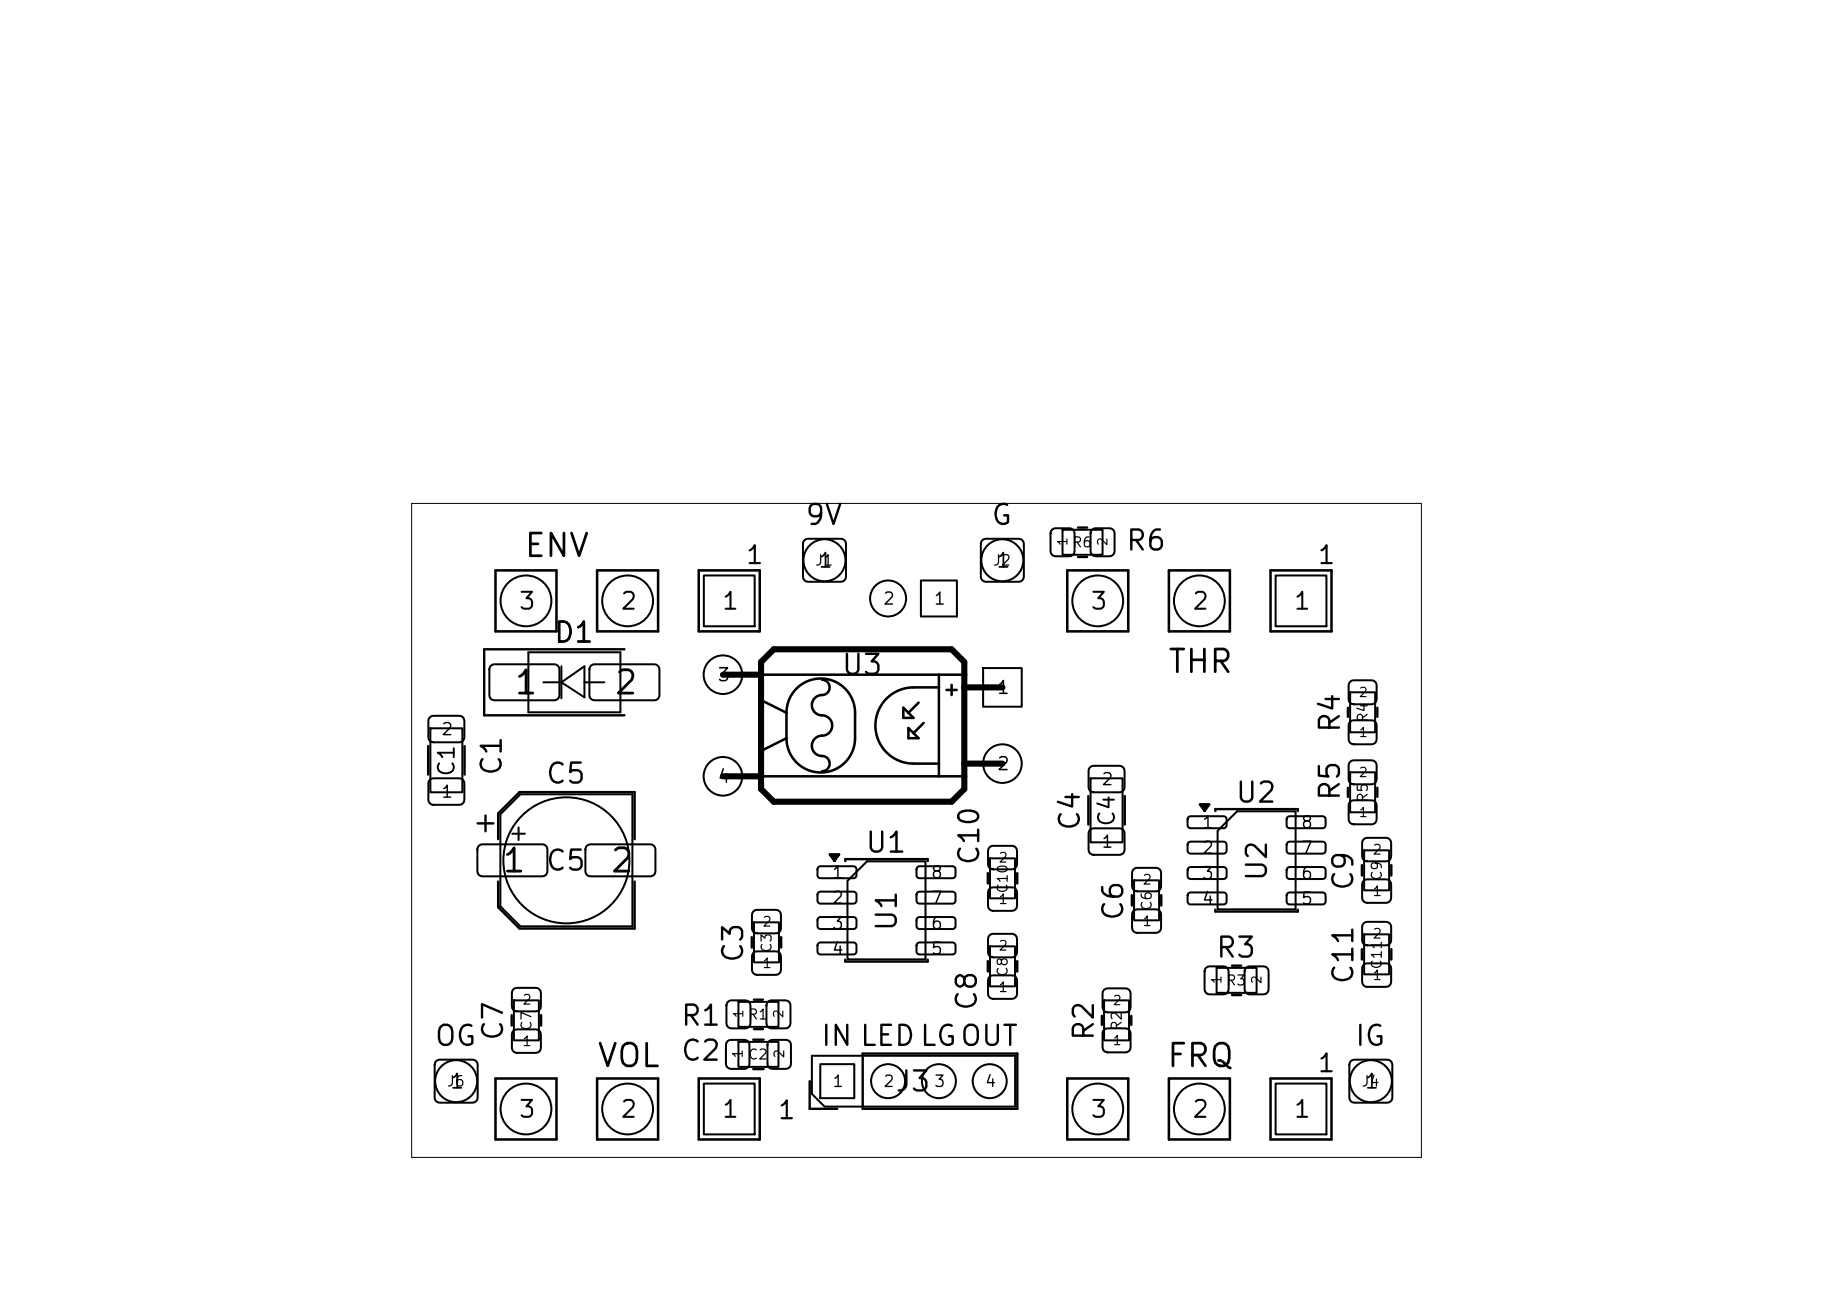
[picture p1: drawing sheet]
<svg xmlns="http://www.w3.org/2000/svg" width="297mm" height="210mm" viewBox="0 0 297 210" stroke-linecap="round" stroke-linejoin="round" font-family="sans-serif">
<defs><g id="words">
<g font-size="3.8">
<text x="83.1" y="113.5">1</text>
<text x="99.3" y="113.5">2</text>
<text x="81.1" y="142.3">1</text>
<text x="98.6" y="142.3">2</text>
</g>
<g font-size="3.7">
<text x="84.7" y="91.2">ENV</text>
<text x="189" y="110">THR</text>
<text x="96.5" y="173.8">VOL</text>
<text x="188.8" y="173.8">FRQ</text>
</g>
<g font-size="3.2">
<text x="130.3" y="85.9">9V</text>
<text x="160.4" y="85.9">G</text>
<text x="182.2" y="90">R6</text>
<text x="89.5" y="104.9">D1</text>
<text x="136.1" y="110.2">U3</text>
<text x="217.9" y="119" transform="rotate(-90 217.9 119)">R4</text>
<text x="82.1" y="126" transform="rotate(-90 82.1 126)">C1</text>
<text x="88.2" y="127.8">C5</text>
<text x="200" y="130.9">U2</text>
<text x="217.9" y="130" transform="rotate(-90 217.9 130)">R5</text>
<text x="175.8" y="134.9" transform="rotate(-90 175.8 134.9)">C4</text>
<text x="88.2" y="141.9">C5</text>
<text x="140" y="139">U1</text>
<text x="159.5" y="140.5" transform="rotate(-90 159.5 140.5)">C10</text>
<text x="206.1" y="143.1" transform="rotate(-90 206.1 143.1)">U2</text>
<text x="182.8" y="149.5" transform="rotate(-90 182.8 149.5)">C6</text>
<text x="220.1" y="144.6" transform="rotate(-90 220.1 144.6)">C9</text>
<text x="146.1" y="151.2" transform="rotate(-90 146.1 151.2)">U1</text>
<text x="196.8" y="156">R3</text>
<text x="121.2" y="156.3" transform="rotate(-90 121.2 156.3)">C3</text>
<text x="220.1" y="159.8" transform="rotate(-90 220.1 159.8)">C11</text>
<text x="110.1" y="167">R1</text>
<text x="159.1" y="164.1" transform="rotate(-90 159.1 164.1)">C8</text>
<text x="70.2" y="170.3">OG</text>
<text x="82.3" y="168.9" transform="rotate(-90 82.3 168.9)">C7</text>
<text x="110.1" y="172.7">C2</text>
<text x="132.8" y="170.3">IN LEDLGOUT</text>
<text x="178" y="168.9" transform="rotate(-90 178 168.9)">R2</text>
<text x="219.3" y="170.3">IG</text>
<text x="144.8" y="177.7">J3</text>
</g>
<g font-size="2.9">
<text x="120.6" y="92.1">1</text>
<text x="213.3" y="92.1">1</text>
<text x="213.3" y="174.5">1</text>
<text x="125.8" y="182.1">1</text>
</g>
<g font-size="2.7">
<text x="83.9" y="99.5">3</text>
<text x="100.3" y="99.5">2</text>
<text x="116.8" y="99.5">1</text>
<text x="176.5" y="99.5">3</text>
<text x="193" y="99.5">2</text>
<text x="209.4" y="99.5">1</text>
<text x="83.9" y="181.8">3</text>
<text x="100.3" y="181.8">2</text>
<text x="116.8" y="181.8">1</text>
<text x="176.5" y="181.8">3</text>
<text x="193" y="181.8">2</text>
<text x="209.4" y="181.8">1</text>
</g>
<g font-size="2.6">
<text x="74.3" y="126.1" transform="rotate(-90 74.3 126.1)">C1</text>
<text x="181.3" y="134.2" transform="rotate(-90 181.3 134.2)">C4</text>
</g>
<g font-size="2.3">
<text x="132.4" y="92.6">1</text>
<text x="161.2" y="92.6">1</text>
<text x="72.7" y="177">1</text>
<text x="221" y="177">1</text>
</g>
<g font-size="2.1">
<text x="116.1" y="110.9">3</text>
<text x="161.4" y="113">1</text>
<text x="161.4" y="125.3">2</text>
<text x="116.1" y="127.4">4</text>
</g>
<g font-size="1.9">
<text x="142.9" y="98.5">2</text>
<text x="151.2" y="98.5">1</text>
<text x="71.3" y="119.6">2</text>
<text x="71.3" y="129.8">1</text>
<text x="178.3" y="127.7">2</text>
<text x="178.3" y="137.9">1</text>
<text x="194.6" y="134.7">1</text>
<text x="210.7" y="134.7">8</text>
<text x="134.6" y="142.8">1</text>
<text x="150.7" y="142.8">8</text>
<text x="194.6" y="138.8">2</text>
<text x="194.6" y="143">3</text>
<text x="210.7" y="143">6</text>
<text x="210.7" y="138.8">7</text>
<text x="134.6" y="146.9">2</text>
<text x="150.7" y="146.9">7</text>
<text x="194.6" y="147.1">4</text>
<text x="210.7" y="147.1">5</text>
<text x="134.6" y="151.1">3</text>
<text x="134.6" y="155.2">4</text>
<text x="150.7" y="155.2">5</text>
<text x="150.7" y="151.1">6</text>
</g>
<g font-size="1.8">
<text x="134.7" y="176.6">1</text>
<text x="143" y="176.6">2</text>
<text x="151.2" y="176.6">3</text>
<text x="159.4" y="176.6">4</text>
</g>
<g font-size="1.7">
<text x="131.9" y="92.1">J1</text>
<text x="160.7" y="92.1">J2</text>
<text x="72.2" y="176.5">J6</text>
<text x="220.5" y="176.5">J4</text>
</g>
<g font-size="1.6">
<text x="173.6" y="89.1">R6</text>
<text x="222" y="117.2" transform="rotate(-90 222 117.2)">R4</text>
<text x="222" y="130.2" transform="rotate(-90 222 130.2)">R5</text>
<text x="161.7" y="140.2">2</text>
<text x="185" y="143.7">2</text>
<text x="222.3" y="138.9">2</text>
<text x="224.3" y="142.8" transform="rotate(-90 224.3 142.8)">C9</text>
<text x="161.7" y="146.9">1</text>
<text x="163.7" y="144.9" transform="rotate(-90 163.7 144.9)">C10</text>
<text x="187" y="147.7" transform="rotate(-90 187 147.7)">C6</text>
<text x="222.3" y="145.6">1</text>
<text x="123.4" y="150.5">2</text>
<text x="125.4" y="154.5" transform="rotate(-90 125.4 154.5)">C3</text>
<text x="161.7" y="154.4">2</text>
<text x="185" y="150.5">1</text>
<text x="222.3" y="152.5">2</text>
<text x="123.4" y="157.3">1</text>
<text x="161.7" y="161.2">1</text>
<text x="163.7" y="158.4" transform="rotate(-90 163.7 158.4)">C8</text>
<text x="198.6" y="160.1">R3</text>
<text x="222.3" y="159.2">1</text>
<text x="224.3" y="157.2" transform="rotate(-90 224.3 157.2)">C11</text>
<text x="84.5" y="163.2">2</text>
<text x="86.5" y="167.2" transform="rotate(-90 86.5 167.2)">C7</text>
<text x="121.1" y="165.6">R1</text>
<text x="182.2" y="167.2" transform="rotate(-90 182.2 167.2)">R2</text>
<text x="84.5" y="169.9">1</text>
<text x="120.7" y="171.6" transform="rotate(-90 120.7 171.6)">1</text>
<text x="121.1" y="172.1">C2</text>
<text x="127.5" y="171.6" transform="rotate(-90 127.5 171.6)">2</text>
</g>
<g font-size="1.5">
<text x="173.3" y="88.6" transform="rotate(-90 173.3 88.6)">1</text>
<text x="179.8" y="88.6" transform="rotate(-90 179.8 88.6)">2</text>
<text x="220" y="113.3">2</text>
<text x="220" y="119.8">1</text>
<text x="220" y="126.3">2</text>
<text x="220" y="132.8">1</text>
<text x="198.3" y="159.6" transform="rotate(-90 198.3 159.6)">1</text>
<text x="204.8" y="159.6" transform="rotate(-90 204.8 159.6)">2</text>
<text x="120.8" y="165.1" transform="rotate(-90 120.8 165.1)">1</text>
<text x="127.3" y="165.1" transform="rotate(-90 127.3 165.1)">2</text>
<text x="180.2" y="163.3">2</text>
<text x="180.2" y="169.7">1</text>
</g>
</g></defs>
<g fill="none" stroke="#000" stroke-width=".32">
<path d="M114 93.3h8.3v8.2h-8.3zM130.3 87.5l.6-.2h5.4a.81 .81 0 0 1 .8 .8v5.4a.81 .81 0 0 1-.8 .8h-5.4a.81 .81 0 0 1-.8-.8v-5.4zM149.2 94.1h5.8v5.8h-5.8zM159.2 87.5l.5-.2h5.4a.81 .81 0 0 1 .8 .8v5.4a.81 .81 0 0 1-.8 .8h-5.4a.81 .81 0 0 1-.8-.8v-5.4zM170.5 85.8l.5-.2h2.3a.81 .81 0 0 1 .8 .8v2.9a.81 .81 0 0 1-.8 .8h-2.3a.81 .81 0 0 1-.8-.8v-2.9zM172.2 85.8h6.4v4.1h-6.4zM176.9 85.8l.6-.2h2.3a.81 .81 0 0 1 .8 .8v2.9a.81 .81 0 0 1-.8 .8h-2.3a.81 .81 0 0 1-.8-.8v-2.9zM206.7 93.3h8.2v8.2h-8.2zM69.6 116.2l.6-.2h4.2a.81 .81 0 0 1 .8 .8v2.7a.81 .81 0 0 1-.8 .8h-4.2a.81 .81 0 0 1-.8-.8v-2.7zM69.7 118h5.2v10.4h-5.2zM79.5 107.9l.6-.3h9.7a.81 .81 0 0 1 .8 .9v4.2a.81 .81 0 0 1-.8 .8h-9.7a.81 .81 0 0 1-.8-.8v-4.2zM85.6 105.7h14.9v9.7h-14.9z"/>
<path d="M88 110.6h3M91 108v5.2M91 110.6l3.7-2.6v5zM94.7 110.6h3.2M95.7 107.9l.6-.3h9.7a.81 .81 0 0 1 .8 .9v4.2a.81 .81 0 0 1-.8 .8h-9.7a.81 .81 0 0 1-.8-.8v-4.2zM159.3 108.3h6.3v6.2h-6.3zM218.8 117l.5-.3h2.9a.81 .81 0 0 1 .9 .8v2.3a.81 .81 0 0 1-.9 .8h-2.9a.81 .81 0 0 1-.8-.8v-2.3zM218.8 110.5l.5-.3h2.9a.81 .81 0 0 1 .9 .8v2.3a.81 .81 0 0 1-.9 .8h-2.9a.81 .81 0 0 1-.8-.8v-2.3zM218.8 112.2h4v6.5h-4zM69.6 126.4l.6-.3h4.2a.81 .81 0 0 1 .8 .8v2.7a.81 .81 0 0 1-.8 .8h-4.2a.81 .81 0 0 1-.8-.8v-2.7zM77.6 137.1l.6-.3h9.7a.81 .81 0 0 1 .8 .8v3.6a.81 .81 0 0 1-.8 .8h-9.7a.81 .81 0 0 1-.9-.8v-3.6zM81.1 132l3.2-3.3h18.2v21.4h-18.2l-3.2-3.2z"/>
<path d="M83 135.1h2M84 134.1v2M95.1 137.1l.6-.3h9.7a.81 .81 0 0 1 .8 .8v3.6a.81 .81 0 0 1-.8 .8h-9.7a.81 .81 0 0 1-.8-.8v-3.6zM140.5 139.6h9.5v15.9h-12.7v-12.8zM160.3 137.3l.6-.2h3.1a.81 .81 0 0 1 .8 .8v2.2a.81 .81 0 0 1-.8 .8h-3.1a.81 .81 0 0 1-.8-.8v-2.2zM160.4 139.1h4.1v6.5h-4.1zM176.6 134.5l.6-.3h4.2a.81 .81 0 0 1 .8 .8v2.7a.81 .81 0 0 1-.8 .8h-4.2a.81 .81 0 0 1-.8-.8v-2.7zM176.6 124.3l.6-.2h4.2a.81 .81 0 0 1 .8 .8v2.7a.81 .81 0 0 1-.8 .8h-4.2a.81 .81 0 0 1-.8-.8v-2.7zM176.7 126.1h5.2v10.4h-5.2zM192.6 132.4l.3-.1h5.4a.49 .49 0 0 1 .4 .4v1a.49 .49 0 0 1-.4 .5h-5.4a.49 .49 0 0 1-.5-.5v-1zM192.6 136.5l.3-.1h5.4a.49 .49 0 0 1 .4 .5v.9a.49 .49 0 0 1-.4 .5h-5.4a.49 .49 0 0 1-.5-.5v-.9zM197.3 134.6l3.1-3.1h9.5v15.9h-12.6z"/>
<path d="M208.6 136.5l.4-.1h5.3a.49 .49 0 0 1 .5 .5v.9a.49 .49 0 0 1-.5 .5h-5.3a.49 .49 0 0 1-.5-.5v-.9zM208.6 132.4l.4-.1h5.3a.49 .49 0 0 1 .5 .4v1a.49 .49 0 0 1-.5 .5h-5.3a.49 .49 0 0 1-.5-.5v-1zM218.8 129.9l.5-.2h2.9a.81 .81 0 0 1 .9 .8v2.3a.81 .81 0 0 1-.9 .8h-2.9a.81 .81 0 0 1-.8-.8v-2.3zM218.8 123.4l.5-.2h2.9a.81 .81 0 0 1 .9 .8v2.3a.81 .81 0 0 1-.9 .8h-2.9a.81 .81 0 0 1-.8-.8v-2.3zM218.8 125.1h4v6.5h-4zM220.9 136l.6-.2h3.1a.81 .81 0 0 1 .8 .8v2.2a.81 .81 0 0 1-.8 .8h-3.1a.81 .81 0 0 1-.8-.8v-2.2zM221 137.8h4.1v6.5h-4.1zM122.1 154.4l.5-.2h3.1a.81 .81 0 0 1 .8 .8v2.2a.81 .81 0 0 1-.8 .8h-3.1a.81 .81 0 0 1-.8-.8v-2.2zM122.1 147.7l.5-.3h3.1a.81 .81 0 0 1 .8 .8v2.2a.81 .81 0 0 1-.8 .8h-3.1a.81 .81 0 0 1-.8-.8v-2.2zM122.2 149.5h4v6.4h-4zM132.6 140.5l.3-.1h5.4a.49 .49 0 0 1 .5 .5v.9a.49 .49 0 0 1-.5 .5h-5.4a.49 .49 0 0 1-.4-.5v-.9zM132.6 144.6l.3-.1h5.4a.49 .49 0 0 1 .5 .5v.9a.49 .49 0 0 1-.5 .5h-5.4a.49 .49 0 0 1-.4-.5v-.9z"/>
<path d="M132.6 148.7l.3-.1h5.4a.49 .49 0 0 1 .5 .5v1a.49 .49 0 0 1-.5 .4h-5.4a.49 .49 0 0 1-.4-.4v-1zM132.6 152.9l.3-.2h5.4a.49 .49 0 0 1 .5 .5v1a.49 .49 0 0 1-.5 .5h-5.4a.49 .49 0 0 1-.4-.5v-1zM148.6 152.9l.4-.2h5.3a.49 .49 0 0 1 .5 .5v1a.49 .49 0 0 1-.5 .5h-5.3a.49 .49 0 0 1-.5-.5v-1zM148.6 148.7l.4-.1h5.3a.49 .49 0 0 1 .5 .5v1a.49 .49 0 0 1-.5 .4h-5.3a.49 .49 0 0 1-.5-.4v-1zM148.6 144.6l.4-.1h5.3a.49 .49 0 0 1 .5 .5v.9a.49 .49 0 0 1-.5 .5h-5.3a.49 .49 0 0 1-.5-.5v-.9zM148.6 140.5l.4-.1h5.3a.49 .49 0 0 1 .5 .5v.9a.49 .49 0 0 1-.5 .5h-5.3a.49 .49 0 0 1-.5-.5v-.9zM160.3 158.3l.6-.3h3.1a.81 .81 0 0 1 .8 .9v2.1a.81 .81 0 0 1-.8 .9h-3.1a.81 .81 0 0 1-.8-.9v-2.1zM160.3 151.6l.6-.3h3.1a.81 .81 0 0 1 .8 .8v2.2a.81 .81 0 0 1-.8 .8h-3.1a.81 .81 0 0 1-.8-.8v-2.2zM160.3 144l.6-.2h3.1a.81 .81 0 0 1 .8 .8v2.2a.81 .81 0 0 1-.8 .8h-3.1a.81 .81 0 0 1-.8-.8v-2.2zM160.4 153.3h4.1v6.5h-4.1zM183.7 147.6l.5-.2h3.1a.81 .81 0 0 1 .8 .8v2.2a.81 .81 0 0 1-.8 .8h-3.1a.81 .81 0 0 1-.8-.8v-2.2zM183.7 140.9l.5-.3h3.1a.81 .81 0 0 1 .8 .8v2.2a.81 .81 0 0 1-.8 .8h-3.1a.81 .81 0 0 1-.8-.8v-2.2z"/>
<path d="M183.8 142.7h4v6.4h-4zM192.6 140.6l.3-.1h5.4a.49 .49 0 0 1 .4 .5v1a.49 .49 0 0 1-.4 .4h-5.4a.49 .49 0 0 1-.5-.4v-1zM192.6 144.8l.3-.2h5.4a.49 .49 0 0 1 .4 .5v1a.49 .49 0 0 1-.4 .5h-5.4a.49 .49 0 0 1-.5-.5v-1zM195.4 156.8l.6-.2h2.3a.81 .81 0 0 1 .8 .8v2.9a.81 .81 0 0 1-.8 .8h-2.3a.81 .81 0 0 1-.8-.8v-2.9zM197.1 156.8h6.5v4.1h-6.5zM201.9 156.8l.6-.2h2.2a.81 .81 0 0 1 .9 .8v2.9a.81 .81 0 0 1-.9 .8h-2.2a.81 .81 0 0 1-.8-.8v-2.9zM208.6 144.8l.4-.2h5.3a.49 .49 0 0 1 .5 .5v1a.49 .49 0 0 1-.5 .5h-5.3a.49 .49 0 0 1-.5-.5v-1zM208.6 140.6l.4-.1h5.3a.49 .49 0 0 1 .5 .5v1a.49 .49 0 0 1-.5 .4h-5.3a.49 .49 0 0 1-.5-.4v-1zM220.9 142.7l.6-.2h3.1a.81 .81 0 0 1 .8 .8v2.2a.81 .81 0 0 1-.8 .8h-3.1a.81 .81 0 0 1-.8-.8v-2.2zM220.9 156.3l.6-.2h3.1a.81 .81 0 0 1 .8 .8v2.2a.81 .81 0 0 1-.8 .8h-3.1a.81 .81 0 0 1-.8-.8v-2.2zM220.9 149.6l.6-.2h3.1a.81 .81 0 0 1 .8 .8v2.2a.81 .81 0 0 1-.8 .8h-3.1a.81 .81 0 0 1-.8-.8v-2.2zM221 151.4h4.1v6.5h-4.1z"/>
<path d="M70.7 172l.5-.3h5.4a.81 .81 0 0 1 .8 .8v5.4a.81 .81 0 0 1-.8 .8h-5.4a.81 .81 0 0 1-.8-.8v-5.4zM83.2 167l.6-.2h3a.81 .81 0 0 1 .8 .8v2.2a.81 .81 0 0 1-.8 .8h-3a.81 .81 0 0 1-.9-.8v-2.2zM83.2 160.3l.6-.2h3a.81 .81 0 0 1 .8 .8v2.2a.81 .81 0 0 1-.8 .8h-3a.81 .81 0 0 1-.9-.8v-2.2zM83.3 162.1h4v6.5h-4zM114 175.6h8.3v8.2h-8.3zM117.9 168.7l.5-.2h2.2a.81 .81 0 0 1 .8 .8v3.1a.81 .81 0 0 1-.8 .8h-2.2a.81 .81 0 0 1-.8-.8v-3.1zM117.9 162.3l.6-.2h2.3a.81 .81 0 0 1 .8 .8v2.9a.81 .81 0 0 1-.8 .8h-2.3a.81 .81 0 0 1-.8-.8v-2.9zM119.7 168.8h6.4v4.1h-6.4zM119.7 162.3h6.4v4.1h-6.4zM124.4 162.3l.6-.2h2.3a.81 .81 0 0 1 .8 .8v2.9a.81 .81 0 0 1-.8 .8h-2.3a.81 .81 0 0 1-.8-.8v-2.9zM124.6 168.7l.6-.2h2.1a.81 .81 0 0 1 .9 .8v3.1a.81 .81 0 0 1-.9 .8h-2.1a.81 .81 0 0 1-.8-.8v-3.1zM131.5 171.1h33v8.2h-30.9l-2.1-2z"/>
<path d="M132.9 172.4h5.5v5.6h-5.5zM178.9 166.9l.6-.3h2.9a.81 .81 0 0 1 .8 .9v2.2a.81 .81 0 0 1-.8 .8h-2.9a.81 .81 0 0 1-.9-.8v-2.2zM178.9 160.4l.6-.2h2.9a.81 .81 0 0 1 .8 .8v2.2a.81 .81 0 0 1-.8 .8h-2.9a.81 .81 0 0 1-.9-.8v-2.2zM178.9 162.1h4v6.5h-4zM206.7 175.6h8.2v8.2h-8.2zM218.9 172l.5-.3h5.4a.81 .81 0 0 1 .8 .8v5.4a.81 .81 0 0 1-.8 .8h-5.4a.81 .81 0 0 1-.8-.8v-5.4z"/>
<circle cx="85.2" cy="97.4" r="4.1"/>
<circle cx="101.7" cy="97.4" r="4.1"/>
<circle cx="133.6" cy="90.8" r="3.4"/>
<circle cx="143.9" cy="97" r="2.92"/>
<circle cx="162.4" cy="90.8" r="3.4"/>
<circle cx="177.9" cy="97.4" r="4.1"/>
<circle cx="194.3" cy="97.4" r="4.1"/>
<circle cx="117.1" cy="109.3" r="3.1"/>
<circle cx="91.8" cy="139.4" r="10.2"/>
<circle cx="117.1" cy="125.8" r="3.1"/>
<circle cx="162.4" cy="123.7" r="3.1"/>
<circle cx="73.9" cy="175.2" r="3.4"/>
<circle cx="85.2" cy="179.7" r="4.1"/>
<circle cx="101.7" cy="179.7" r="4.1"/>
<circle cx="143.9" cy="175.2" r="2.76"/>
<circle cx="152.1" cy="175.2" r="2.76"/>
<circle cx="160.4" cy="175.2" r="2.76"/>
<circle cx="177.9" cy="179.7" r="4.1"/>
<circle cx="194.3" cy="179.7" r="4.1"/>
<circle cx="222.1" cy="175.2" r="3.4"/>
</g>
<path d="M66.7 81.6h163.6v105.9h-163.6z" fill="none" stroke="#000" stroke-width=".16"/>
<g fill="none" stroke="#000" stroke-width=".39">
<path d="M174.7 85.5h1.4M174.7 90.3h1.4M101.2 105.2h-22.7v10.7h22.7M218.4 114.7v1.5M223.2 114.7v1.5M69.4 120.9v4.6M75.3 120.9v4.6M77.4 133.4h2.5M78.7 132.1v2.6M80.7 136v-4.2l3.5-3.4h18.6v7.6M134.4 138.4h1.6l-.8 1.1zM137 139.5v-.3h13.3v.3"/>
<path d="M176.3 129v4.6M182.2 129v4.6M194.4 130.3h1.6l-.8 1.1zM196.9 131.4v-.3h13.4v.3M218.4 127.7v1.4M223.2 127.7v1.4M80.7 142.8v4.2l3.5 3.5h18.6v-7.7M121.8 151.9v1.6M126.6 151.9v1.6M137 155.5v.3h13.3v-.3M160.1 141.5v1.7M160.1 155.7v1.7"/>
<path d="M164.8 141.5v1.7M164.8 155.7v1.7M183.4 145v1.7M188.2 145v1.7M196.9 147.4v.3h13.4v-.3M199.6 156.5h1.5M220.7 140.2v1.7M220.7 153.8v1.7M225.4 140.2v1.7M225.4 153.8v1.7M82.9 164.5v1.7M87.7 164.5v1.7"/>
<path d="M122 168.5h1.7M122 173.2h1.7M122.2 162h1.4M122.2 166.8h1.4M131.2 175.2v4.5h4.5M139.8 170.7h25v9h-25zM178.5 164.6v1.5M183.3 164.6v1.5M199.6 161.2h1.5"/>
</g>
<g fill="none" stroke="#000" stroke-width=".41">
<path d="M80.3 92.4h9.9v9.9h-9.9zM96.8 92.4h9.8v9.9h-9.8zM113.2 92.4h9.9v9.9h-9.9zM172.9 92.4h9.9v9.9h-9.9zM189.4 92.4h9.9v9.9h-9.9zM205.9 92.4h9.8v9.9h-9.8zM123.3 109.3h32.9M123.3 113.4l4.1 2.1M127.4 115.5a5.6 5.6 0 0 1 5.6-5.6 5.6 5.6 0 0 1 5.5 5.6v4.1a5.6 5.6 0 0 1-5.5 5.6 5.6 5.6 0 0 1-5.6-5.6M127.4 119.6l-4.1 2.1M127.4 115.5v4.1M133.2 110.2a1.26 1.26 0 0 1 1.2 1.4 1.26 1.26 0 0 1-1.5 1 1.67 1.67 0 0 0-1.3 2 1.67 1.67 0 0 0 1.9 1.3 1.67 1.67 0 0 1 1.3 2 1.67 1.67 0 0 1-1.9 1.3 1.68 1.68 0 0 0-1.3 2 1.68 1.68 0 0 0 1.9 1.3 1.24 1.24 0 0 1 .9 1.4 1.24 1.24 0 0 1-1.2 1.1"/>
<path d="M146.4 114.7l1.6 1.6h-1.6zM147.2 118l1.6 1.6h-1.6zM148.8 113.9l-1.6 1.6M149.7 117.2l-1.7 1.6M152.1 111.4h-4.1a6.2 6.2 0 0 0-6.2 6.2 6.2 6.2 0 0 0 6.2 6.1h4.1M152.1 109.3v16.5M153.4 111.8h1.6M154.2 111v1.6M123.3 125.8h32.9M80.3 174.8h9.9v9.8h-9.9zM96.8 174.8h9.8v9.8h-9.8zM113.2 174.8h9.9v9.8h-9.9z"/>
<path d="M172.9 174.8h9.9v9.8h-9.9zM189.4 174.8h9.9v9.8h-9.9zM205.9 174.8h9.8v9.8h-9.8z"/>
</g>
<path d="M134.4 138.4h1.6l-.8 1.1zM194.4 130.3h1.6l-.8 1.1z" fill="#000"/>
<path d="M117.1 109.3h6.2M123.3 107.3l2.1-2.1h28.8l2 2.1v20.6l-2 2h-28.8l-2.1-2zM156.2 111.4h6.2M117.1 125.8h6.2M156.2 123.7h6.2" fill="none" stroke="#000" stroke-width=".99"/>
<use href="#words"/>
</svg>
